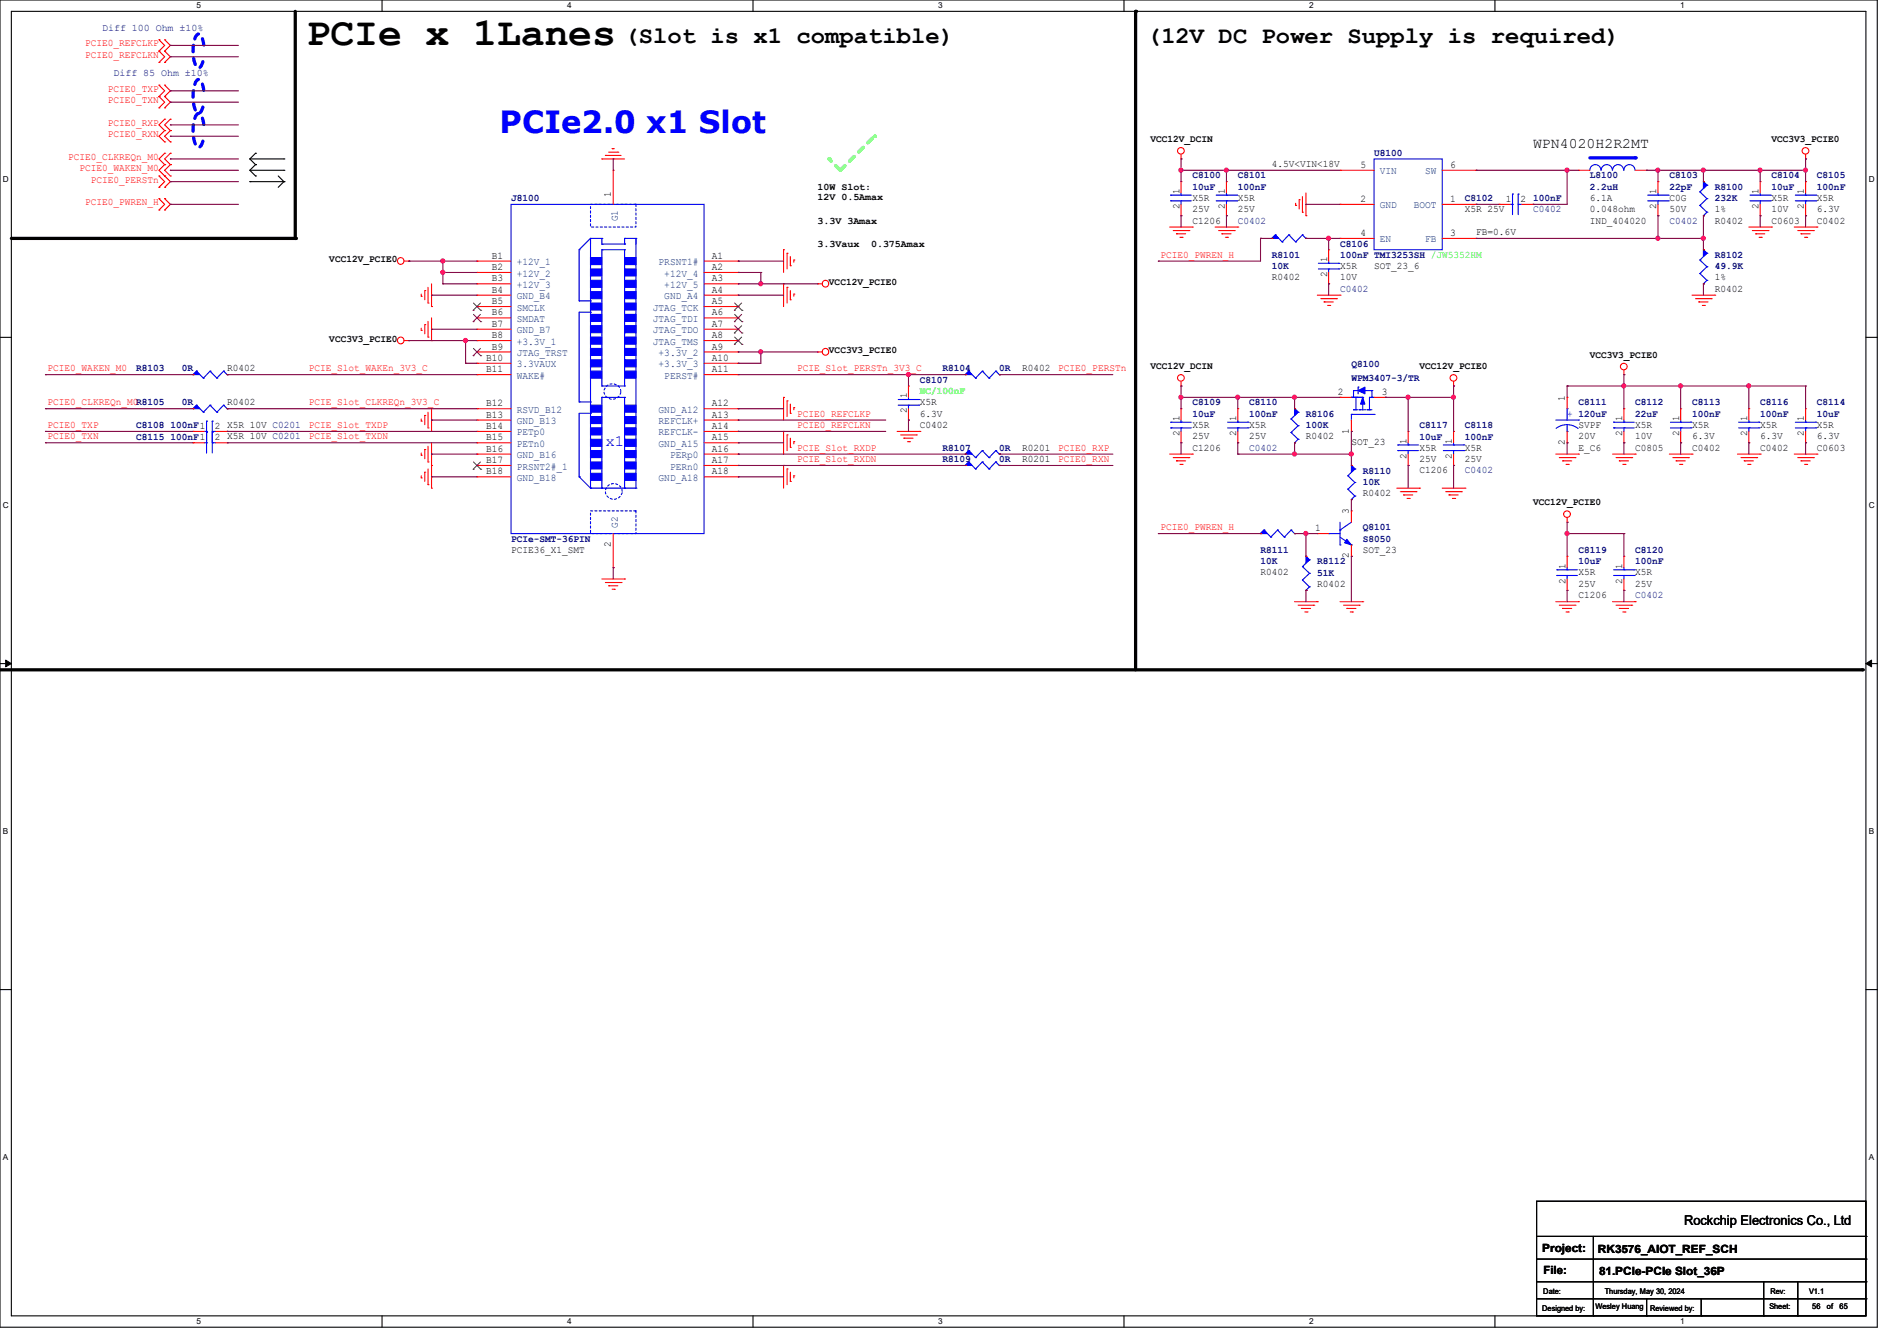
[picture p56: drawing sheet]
<svg xmlns="http://www.w3.org/2000/svg" width="297mm" height="210mm" viewBox="0 0 297 210" stroke-linecap="round" stroke-linejoin="round" font-family="sans-serif">
<defs><g id="words">
<text font-size="6.2" x="48" y="7">PCIe x 1Lanes</text>
<text font-size="4.8" fill="#00f" x="78.2" y="20.8">PCIe2.0 x1 Slot</text>
<g font-size="3.7">
<text x="97.8" y="6.7">(Slot is x1 compatible)</text>
<text x="179.6" y="6.7">(12V DC Power Supply is required)</text>
</g>
<text font-size="2.5" fill="#00f" x="94.8" y="69.8">x1</text>
<text font-size="2.3" x="240" y="23.2">WPN4020H2R2MT</text>
<text font-size="2.1" x="263.7" y="191.9">Rockchip Electronics Co., Ltd</text>
<g font-size="1.8">
<text x="241.5" y="196">Project:</text>
<text x="250.2" y="196.2">RK3576_AIOT_REF_SCH</text>
<text x="241.6" y="199.6">File:</text>
<text x="250.4" y="199.7">81.PCle-PCIe Slot_36P</text>
</g>
<g font-size="1.6" fill="#000080">
<text x="16" y="4.8">Diff 100 Ohm ±10%</text>
<text x="17.8" y="11.9">Diff 85 Ohm ±10%</text>
<text x="186.7" y="27.9">C8100</text>
<text x="186.7" y="29.7">10uF</text>
<text x="193.8" y="27.9">C8101</text>
<text x="193.8" y="29.7">100nF</text>
<text x="215.1" y="24.4">U8100</text>
<text x="248.9" y="27.9">L8100</text>
<text x="248.9" y="29.7">2.2uH</text>
<text x="261.4" y="27.9">C8103</text>
<text x="261.4" y="29.7">22pF</text>
<text x="268.5" y="29.7">R8100</text>
<text x="277.4" y="27.9">C8104</text>
<text x="277.4" y="29.7">10uF</text>
<text x="284.5" y="27.9">C8105</text>
<text x="284.5" y="29.7">100nF</text>
<text x="80" y="31.5">J8100</text>
<text x="193.8" y="35">C0402</text>
<text x="229.4" y="31.5">C8102</text>
<text x="240" y="31.5">100nF</text>
<text x="240" y="33.2">C0402</text>
<text x="261.4" y="35">C0402</text>
<text x="268.5" y="31.5">232K</text>
<text x="199.1" y="40.4">R8101</text>
<text x="209.8" y="38.6">C8106</text>
<text x="209.8" y="40.4">100nF TMI3253SH /JW5352HM</text>
<text x="268.5" y="40.4">R8102</text>
<text x="199.1" y="42.2">10K</text>
<text x="209.8" y="45.7">C0402</text>
<text x="268.5" y="42.2">49.9K</text>
<text x="21.3" y="58.2">R8103</text>
<text x="28.4" y="58.2">0R</text>
<text x="144" y="59.9">C8107</text>
<text x="147.6" y="58.2">R8104</text>
<text x="156.5" y="58.2">0R</text>
<text x="211.6" y="57.4">Q8100</text>
<text x="211.6" y="59.6">WPM3407-3/TR</text>
<text x="28.4" y="63.5">0R</text>
<text x="186.7" y="63.5">C8109</text>
<text x="186.7" y="65.3">10uF</text>
<text x="195.6" y="63.5">C8110</text>
<text x="195.6" y="65.3">100nF</text>
<text x="204.5" y="65.3">R8106</text>
<text x="247.1" y="63.5">C8111</text>
<text x="256" y="63.5">C8112</text>
<text x="256" y="65.3">22uF</text>
<text x="264.9" y="63.5">C8113</text>
<text x="264.9" y="65.3">100nF</text>
<text x="275.6" y="63.5">C8116</text>
<text x="275.6" y="65.3">100nF</text>
<text x="284.5" y="63.5">C8114</text>
<text x="284.5" y="65.3">10uF</text>
<text x="21.3" y="68.8">C8115 100nF1</text>
<text x="21.3" y="67.1">C8108 100nF1</text>
<text x="147.6" y="70.6">R8107</text>
<text x="156.5" y="70.6">0R</text>
<text x="195.6" y="70.6">C0402</text>
<text x="204.5" y="67.1">100K</text>
<text x="222.2" y="67.1">C8117</text>
<text x="222.2" y="68.8">10uF</text>
<text x="229.4" y="67.1">C8118</text>
<text x="229.4" y="68.8">100nF</text>
<text x="147.6" y="72.4">R8109</text>
<text x="156.5" y="72.4">0R</text>
<text x="213.4" y="74.2">R8110</text>
<text x="213.4" y="75.9">10K</text>
<text x="229.4" y="74.1">C0402</text>
<text x="213.4" y="83.1">Q8101</text>
<text x="80" y="84.8">PCIe-SMT-36PIN</text>
<text x="197.4" y="86.6">R8111</text>
<text x="197.4" y="88.4">10K</text>
<text x="206.2" y="88.4">R8112</text>
<text x="213.4" y="84.8">S8050</text>
<text x="247.1" y="86.6">C8119</text>
<text x="247.1" y="88.4">10uF</text>
<text x="256" y="86.6">C8120</text>
<text x="256" y="88.4">100nF</text>
<text x="206.2" y="90.2">51K</text>
<text x="256" y="93.7">C0402</text>
</g>
<g font-size="1.6" fill="#f00">
<text x="13.3" y="7.3">PCIE0_REFCLKP</text>
<text x="13.3" y="9.1">PCIE0_REFCLKN</text>
<text x="16.9" y="14.4">PCIE0_TXP</text>
<text x="16.9" y="16.2">PCIE0_TXN</text>
<text x="16.9" y="19.7">PCIE0_RXP</text>
<text x="16.9" y="21.5">PCIE0_RXN</text>
<text x="10.7" y="25.1">PCIE0_CLKREQn_M0</text>
<text x="12.4" y="26.8">PCIE0_WAKEN_M0</text>
<text x="14.2" y="28.6">PCIE0_PERSTn</text>
<text x="13.3" y="32.2">PCIE0_PWREN_H</text>
<text x="181.7" y="40.3">PCIE0_PWREN_H</text>
<text x="7.5" y="58.1">PCIE0_WAKEN_M0</text>
<text x="48.3" y="58.1">PCIE_Slot_WAKEn_3V3_C</text>
<text x="124.8" y="58.1">PCIE_Slot_PERSTn_3V3_C</text>
<text x="165.7" y="58.1">PCIE0_PERSTn</text>
<text x="7.5" y="63.5">PCIE0_CLKREQn_M0R8105</text>
<text x="48.3" y="63.5">PCIE_Slot_CLKREQn_3V3_C</text>
<text x="124.8" y="65.2">PCIE0_REFCLKP</text>
<text x="7.5" y="67">PCIE0_TXP</text>
<text x="7.5" y="68.8">PCIE0_TXN</text>
<text x="48.3" y="67">PCIE_Slot_TXDP</text>
<text x="48.3" y="68.8">PCIE_Slot_TXDN</text>
<text x="124.8" y="67">PCIE0_REFCLKN</text>
<text x="124.8" y="70.6">PCIE_Slot_RXDP</text>
<text x="165.7" y="70.6">PCIE0_RXP</text>
<text x="124.8" y="72.3">PCIE_Slot_RXDN</text>
<text x="165.7" y="72.3">PCIE0_RXN</text>
<text x="181.7" y="83">PCIE0_PWREN_H</text>
</g>
<g font-size="1.6">
<text x="180.1" y="22.3">VCC12V_DCIN</text>
<text x="277.4" y="22.3">VCC3V3_PCIE0</text>
<text x="128" y="29.7">10W Slot:</text>
<text x="199.1" y="26.1">4.5V&lt;VIN&lt;18V</text>
<text x="213" y="26.3">5</text>
<text x="227" y="26.3">6</text>
<text x="95.6" y="30.8" transform="rotate(-90 95.6 30.8)">1</text>
<text x="128" y="31.3">12V 0.5Amax</text>
<text x="128" y="35.1">3.3V 3Amax</text>
<text x="184.7" y="32.7" transform="rotate(-90 184.7 32.7)">2</text>
<text x="184.7" y="30.4" transform="rotate(-90 184.7 30.4)">1</text>
<text x="186.7" y="35">C1206</text>
<text x="186.7" y="31.5">X5R</text>
<text x="186.7" y="33.2">25V</text>
<text x="191.8" y="32.7" transform="rotate(-90 191.8 32.7)">2</text>
<text x="191.8" y="30.4" transform="rotate(-90 191.8 30.4)">1</text>
<text x="193.8" y="31.5">X5R</text>
<text x="193.8" y="33.2">25V</text>
<text x="213" y="31.6">2</text>
<text x="227" y="31.6">1</text>
<text x="229.4" y="33.2">X5R 25V</text>
<text x="235.8" y="31.6">1</text>
<text x="238.1" y="31.6">2</text>
<text x="248.9" y="35">IND_404020</text>
<text x="248.9" y="31.5">6.1A</text>
<text x="248.9" y="33.2">0.048ohm</text>
<text x="259.3" y="32.7" transform="rotate(-90 259.3 32.7)">2</text>
<text x="259.3" y="30.4" transform="rotate(-90 259.3 30.4)">1</text>
<text x="261.4" y="31.5">C0G</text>
<text x="261.4" y="33.2">50V</text>
<text x="268.5" y="35">R0402</text>
<text x="268.5" y="33.2">1%</text>
<text x="275.3" y="32.7" transform="rotate(-90 275.3 32.7)">2</text>
<text x="275.3" y="30.4" transform="rotate(-90 275.3 30.4)">1</text>
<text x="277.4" y="35">C0603</text>
<text x="277.4" y="31.5">X5R</text>
<text x="277.4" y="33.2">10V</text>
<text x="282.4" y="32.7" transform="rotate(-90 282.4 32.7)">2</text>
<text x="282.4" y="30.4" transform="rotate(-90 282.4 30.4)">1</text>
<text x="284.5" y="35">C0402</text>
<text x="284.5" y="31.5">X5R</text>
<text x="284.5" y="33.2">6.3V</text>
<text x="51.6" y="41.1">VCC12V_PCIE0</text>
<text x="77" y="40.5">B1</text>
<text x="111.5" y="40.5">A1</text>
<text x="128" y="38.6">3.3Vaux</text>
<text x="136.4" y="38.6">0.375Amax</text>
<text x="207.8" y="41.1" transform="rotate(-90 207.8 41.1)">1</text>
<text x="213" y="37">4</text>
<text x="227" y="37">3</text>
<text x="231.1" y="36.8">FB=0.6V</text>
<text x="77" y="42.3">B2</text>
<text x="77" y="44.1">B3</text>
<text x="77" y="45.8">B4</text>
<text x="77" y="47.6">B5</text>
<text x="111.5" y="42.3">A2</text>
<text x="111.5" y="44.1">A3</text>
<text x="111.5" y="45.8">A4</text>
<text x="111.5" y="47.6">A5</text>
<text x="129.8" y="44.7">VCC12V_PCIE0</text>
<text x="199.1" y="43.9">R0402</text>
<text x="207.8" y="43.4" transform="rotate(-90 207.8 43.4)">2</text>
<text x="209.8" y="42.1">X5R</text>
<text x="209.8" y="43.9">10V</text>
<text x="215.1" y="42.1">SOT_23_6</text>
<text x="268.5" y="45.7">R0402</text>
<text x="268.5" y="43.9">1%</text>
<text x="51.6" y="53.5">VCC3V3_PCIE0</text>
<text x="77" y="49.4">B6</text>
<text x="77" y="51.2">B7</text>
<text x="77" y="53">B8</text>
<text x="111.5" y="49.4">A6</text>
<text x="111.5" y="51.2">A7</text>
<text x="111.5" y="53">A8</text>
<text x="35.6" y="58.1">R0402</text>
<text x="76.1" y="56.5">B10</text>
<text x="76.1" y="58.3">B11</text>
<text x="77" y="54.7">B9</text>
<text x="111.5" y="54.7">A9</text>
<text x="111.5" y="56.5">A10</text>
<text x="111.5" y="58.3">A11</text>
<text x="129.8" y="55.3">VCC3V3_PCIE0</text>
<text x="160" y="58.1">R0402</text>
<text x="180.1" y="57.8">VCC12V_DCIN</text>
<text x="222.2" y="57.8">VCC12V_PCIE0</text>
<text x="248.9" y="56">VCC3V3_PCIE0</text>
<text x="35.6" y="63.5">R0402</text>
<text x="76.1" y="63.6">B12</text>
<text x="76.1" y="65.4">B13</text>
<text x="111.5" y="63.6">A12</text>
<text x="111.5" y="65.4">A13</text>
<text x="142" y="64.7" transform="rotate(-90 142 64.7)">2</text>
<text x="142" y="62.4" transform="rotate(-90 142 62.4)">1</text>
<text x="144" y="63.5">X5R</text>
<text x="144" y="65.2">6.3V</text>
<text x="184.7" y="66" transform="rotate(-90 184.7 66)">1</text>
<text x="193.5" y="66" transform="rotate(-90 193.5 66)">1</text>
<text x="209.5" y="61.8">2</text>
<text x="216.4" y="61.8">3</text>
<text x="245" y="62.8" transform="rotate(-90 245 62.8)">1</text>
<text x="254" y="66" transform="rotate(-90 254 66)">1</text>
<text x="262.9" y="66" transform="rotate(-90 262.9 66)">1</text>
<text x="273.6" y="66" transform="rotate(-90 273.6 66)">1</text>
<text x="282.4" y="66" transform="rotate(-90 282.4 66)">1</text>
<text x="33.6" y="69">2 X5R 10V C0201</text>
<text x="33.6" y="67.2">2 X5R 10V C0201</text>
<text x="76.1" y="67.2">B14</text>
<text x="76.1" y="69">B15</text>
<text x="76.1" y="70.7">B16</text>
<text x="111.5" y="67.2">A14</text>
<text x="111.5" y="69">A15</text>
<text x="111.5" y="70.7">A16</text>
<text x="144" y="67">C0402</text>
<text x="160" y="70.6">R0201</text>
<text x="184.7" y="68.3" transform="rotate(-90 184.7 68.3)">2</text>
<text x="186.7" y="70.6">C1206</text>
<text x="186.7" y="67">X5R</text>
<text x="186.7" y="68.8">25V</text>
<text x="193.5" y="68.3" transform="rotate(-90 193.5 68.3)">2</text>
<text x="195.6" y="67">X5R</text>
<text x="195.6" y="68.8">25V</text>
<text x="204.5" y="68.8">R0402</text>
<text x="211.2" y="67.9" transform="rotate(-90 211.2 67.9)">1</text>
<text x="211.6" y="69.7">SOT_23</text>
<text x="220.2" y="71.8" transform="rotate(-90 220.2 71.8)">2</text>
<text x="220.2" y="69.5" transform="rotate(-90 220.2 69.5)">1</text>
<text x="222.2" y="70.6">X5R</text>
<text x="227.3" y="71.8" transform="rotate(-90 227.3 71.8)">2</text>
<text x="227.3" y="69.5" transform="rotate(-90 227.3 69.5)">1</text>
<text x="229.4" y="70.6">X5R</text>
<text x="245" y="69.7" transform="rotate(-90 245 69.7)">2</text>
<text x="247.1" y="70.6">E_C6</text>
<text x="247.1" y="67">SVPF</text>
<text x="247.1" y="68.8">20V</text>
<text x="254" y="68.3" transform="rotate(-90 254 68.3)">2</text>
<text x="256" y="70.6">C0805</text>
<text x="256" y="67">X5R</text>
<text x="256" y="68.8">10V</text>
<text x="262.9" y="68.3" transform="rotate(-90 262.9 68.3)">2</text>
<text x="264.9" y="70.6">C0402</text>
<text x="264.9" y="67">X5R</text>
<text x="264.9" y="68.8">6.3V</text>
<text x="273.6" y="68.3" transform="rotate(-90 273.6 68.3)">2</text>
<text x="275.6" y="70.6">C0402</text>
<text x="275.6" y="67">X5R</text>
<text x="275.6" y="68.8">6.3V</text>
<text x="282.4" y="68.3" transform="rotate(-90 282.4 68.3)">2</text>
<text x="284.5" y="70.6">C0603</text>
<text x="284.5" y="67">X5R</text>
<text x="284.5" y="68.8">6.3V</text>
<text x="76.1" y="72.5">B17</text>
<text x="76.1" y="74.3">B18</text>
<text x="111.5" y="72.5">A17</text>
<text x="111.5" y="74.3">A18</text>
<text x="160" y="72.3">R0201</text>
<text x="213.4" y="77.7">R0402</text>
<text x="222.2" y="74.1">C1206</text>
<text x="222.2" y="72.3">25V</text>
<text x="229.4" y="72.3">25V</text>
<text x="205.9" y="83.2">1</text>
<text x="211.2" y="80.6" transform="rotate(-90 211.2 80.6)">3</text>
<text x="240" y="79.2">VCC12V_PCIE0</text>
<text x="80" y="86.6">PCIE36_X1_SMT</text>
<text x="95.6" y="85.7" transform="rotate(-90 95.6 85.7)">2</text>
<text x="211.2" y="87.5" transform="rotate(-90 211.2 87.5)">2</text>
<text x="213.4" y="86.6">SOT_23</text>
<text x="245.1" y="89.1" transform="rotate(-90 245.1 89.1)">1</text>
<text x="254" y="89.1" transform="rotate(-90 254 89.1)">1</text>
<text x="197.4" y="90.1">R0402</text>
<text x="206.2" y="91.9">R0402</text>
<text x="245.1" y="91.4" transform="rotate(-90 245.1 91.4)">2</text>
<text x="247.1" y="93.7">C1206</text>
<text x="247.1" y="90.1">X5R</text>
<text x="247.1" y="91.9">25V</text>
<text x="254" y="91.4" transform="rotate(-90 254 91.4)">2</text>
<text x="256" y="90.1">X5R</text>
<text x="256" y="91.9">25V</text>
</g>
<g font-size="1.6" fill="#004080">
<text x="216" y="27.3">VIN</text>
<text x="223.1" y="27.3">SW</text>
<text x="96.7" y="34.7" transform="rotate(-90 96.7 34.7)">G1</text>
<text x="216" y="32.6">GND</text>
<text x="221.4" y="32.6">BOOT</text>
<text x="80.9" y="41.5">+12V_1</text>
<text x="103.1" y="41.5">PRSNT1#</text>
<text x="216" y="38">EN</text>
<text x="223.1" y="38">FB</text>
<text x="80.9" y="43.3">+12V_2</text>
<text x="80.9" y="45.1">+12V_3</text>
<text x="80.9" y="46.9">GND_B4</text>
<text x="104" y="43.3">+12V_4</text>
<text x="104" y="45.1">+12V_5</text>
<text x="104" y="46.9">GND_A4</text>
<text x="80.9" y="48.6">SMCLK</text>
<text x="80.9" y="50.4">SMDAT</text>
<text x="80.9" y="52.2">GND_B7</text>
<text x="80.9" y="54">+3.3V_1</text>
<text x="102.2" y="48.6">JTAG_TCK</text>
<text x="102.2" y="50.4">JTAG_TDI</text>
<text x="102.2" y="52.2">JTAG_TDO</text>
<text x="102.2" y="54">JTAG_TMS</text>
<text x="80.9" y="55.8">JTAG_TRST</text>
<text x="80.9" y="57.5">3.3VAUX</text>
<text x="80.9" y="59.3">WAKE#</text>
<text x="103.1" y="55.8">+3.3V_2</text>
<text x="103.1" y="57.5">+3.3V_3</text>
<text x="104" y="59.3">PERST#</text>
<text x="80.9" y="64.6">RSVD_B12</text>
<text x="103.1" y="64.6">GND_A12</text>
<text x="80.9" y="66.4">GND_B13</text>
<text x="80.9" y="68.2">PETp0</text>
<text x="80.9" y="70">PETn0</text>
<text x="80.9" y="71.8">GND_B16</text>
<text x="103.1" y="66.4">REFCLK+</text>
<text x="103.1" y="68.2">REFCLK-</text>
<text x="103.1" y="70">GND_A15</text>
<text x="104.9" y="71.8">PERp0</text>
<text x="80.9" y="73.5">PRSNT2#_1</text>
<text x="80.9" y="75.3">GND_B18</text>
<text x="103.1" y="75.3">GND_A18</text>
<text x="104.9" y="73.5">PERn0</text>
<text x="96.7" y="82.7" transform="rotate(-90 96.7 82.7)">G2</text>
</g>
<text font-size="1.6" fill="#0f0" x="144" y="61.7">NC/100nF</text>
<text font-size="1.6" fill="#00f" x="245.4" y="65.2">+ 120uF</text>
<g font-size="1.3">
<text x="30.8" y="1.3">5</text>
<text x="88.8" y="1.3">4</text>
<text x="146.9" y="1.3">3</text>
<text x="205" y="1.3">2</text>
<text x="263.1" y="1.3">1</text>
<text x=".5" y="28.4">D</text>
<text x="292.6" y="28.4">D</text>
<text x=".5" y="79.5">C</text>
<text x="292.6" y="79.5">C</text>
<text x=".5" y="130.6">B</text>
<text x="292.6" y="130.6">B</text>
<text x=".5" y="181.7">A</text>
<text x="292.6" y="181.7">A</text>
<text x="30.8" y="207.4">5</text>
<text x="88.8" y="207.4">4</text>
<text x="146.9" y="207.4">3</text>
<text x="205" y="207.4">2</text>
<text x="263.1" y="207.4">1</text>
</g>
<g font-size="1.2">
<text x="241.6" y="202.6">Date:</text>
<text x="251.2" y="202.6">Thursday, May 30, 2024</text>
<text x="277.2" y="202.6">Rev:</text>
<text x="283.2" y="202.6">V1.1</text>
<text x="241.5" y="205.3">Designed by:</text>
<text x="249.8" y="205.1">Wesley Huang</text>
<text x="258.4" y="205.3">Reviewed by:</text>
<text x="277" y="205.1">Sheet:</text>
<text x="283.8" y="205.1">56</text>
<text x="286" y="205.1">of</text>
<text x="288" y="205.1">65</text>
</g>
</g></defs>
<path d="M0 0h293.9v207.9h-293.9zM1.8 1.8h290.3v204.3h-290.3z" fill="none" stroke="#000" stroke-width=".17"/>
<g fill="#fff">
<path d="M30.8 .2h.7v1.4h-.7z"/>
<path d="M30.8 206.2h.7v1.4h-.7z"/>
</g>
<path d="M59.8 0v1.8M59.8 206.1v1.8" fill="none" stroke="#000" stroke-width=".17"/>
<g fill="#fff">
<path d="M88.8 .2h.7v1.4h-.7z"/>
<path d="M88.8 206.2h.7v1.4h-.7z"/>
</g>
<path d="M117.9 0v1.8M117.9 206.1v1.8" fill="none" stroke="#000" stroke-width=".17"/>
<g fill="#fff">
<path d="M146.9 .2h.7v1.4h-.7z"/>
<path d="M146.9 206.2h.7v1.4h-.7z"/>
</g>
<path d="M176 0v1.8M176 206.1v1.8" fill="none" stroke="#000" stroke-width=".17"/>
<g fill="#fff">
<path d="M205 .2h.7v1.4h-.7z"/>
<path d="M205 206.2h.7v1.4h-.7z"/>
</g>
<path d="M234.1 0v1.8M234.1 206.1v1.8" fill="none" stroke="#000" stroke-width=".17"/>
<g fill="#fff">
<path d="M263.1 .2h.6v1.4h-.6z"/>
<path d="M263.1 206.2h.6v1.4h-.6z"/>
<path d="M.5 27.3h.9v1.4h-.9z"/>
<path d="M292.6 27.3h.9v1.4h-.9z"/>
<path d="M.5 78.4h.9v1.4h-.9z"/>
<path d="M292.6 78.4h.9v1.4h-.9z"/>
</g>
<path d="M0 52.8h1.8M292.1 52.8h1.8" fill="none" stroke="#000" stroke-width=".17"/>
<g fill="#fff">
<path d="M.5 129.5h.8v1.4h-.8z"/>
<path d="M292.6 129.5h.8v1.4h-.8z"/>
</g>
<path d="M0 103.9h1.8M292.1 103.9h1.8" fill="none" stroke="#000" stroke-width=".17"/>
<path d="M.9 103.4l.9 .5-.9 .5zM292.1 103.9l.9-.5v1z" fill="#000" stroke="#000" stroke-width=".16"/>
<g fill="#fff">
<path d="M.5 180.5h.8v1.4h-.8z"/>
<path d="M292.6 180.5h.8v1.4h-.8z"/>
</g>
<g fill="none" stroke="#000" stroke-width=".17">
<path d="M39.1 28.4h.1M39.1 28.4h5.3M39.1 24.9h5.3M39.1 24.9l.9 .9M39.1 26.7h5.3M39.1 26.7l.9 .9M40 24h.1M40 25.8h.1M40 27.6h.1M40 24l-.9 .9M40 25.8l-.9 .9M43.6 27.6l.8 .8"/>
<path d="M44.4 24.9h.1M44.4 26.7h.1M44.4 28.4h.1M44.4 28.4l-.8 .9M0 155h1.8M292.1 155h1.8"/>
</g>
<path d="M46.2 1.8v35.5h-44.4M177.8 1.8v103.1M0 104.9h291.6" fill="none" stroke="#000" stroke-width=".51"/>
<g fill="#000">
<circle cx="177.8" cy="1.8" r=".25"/>
<circle cx="46.2" cy="37.3" r=".25"/>
<circle cx="291.6" cy="104.9" r=".25"/>
</g>
<path d="M131.6 26.7l-1.8-1.8" fill="none" stroke="#0f0" stroke-width=".51" stroke-dasharray="1 1"/>
<circle cx="129.8" cy="24.9" r=".25" fill="#0f0" stroke-dasharray="1 1"/>
<path d="M131.6 26.7l5.3-5.4" fill="none" stroke="#0f0" stroke-width=".51" stroke-dasharray="1 1"/>
<circle cx="136.9" cy="21.3" r=".25" fill="#0f0" stroke-dasharray="1 1"/>
<path d="M31.9 7.1a2.02 2.02 0 0 0-.8-1.8 1.41 1.41 0 0 0-.8 1.3 5.6 5.6 0 0 0 .6 3.9l.2 .1a1.41 1.41 0 0 0 .7-1.3l.1-.6M31.9 14.2a2.02 2.02 0 0 0-.8-1.8 1.41 1.41 0 0 0-.8 1.4 5.6 5.6 0 0 0 .6 3.8l.2 .1a1.41 1.41 0 0 0 .7-1.3l.1-.6M31.9 19.5a2.02 2.02 0 0 0-.8-1.7 1.41 1.41 0 0 0-.8 1.3 5.6 5.6 0 0 0 .6 3.9l.2 .1a1.41 1.41 0 0 0 .7-1.3l.1-.7" fill="none" stroke="#00f" stroke-width=".51" stroke-dasharray="1 1"/>
<g fill="none" stroke="#f00" stroke-width=".17">
<path d="M24.9 13.3h.1M24.9 15.1h.1M24.9 16.9h.1M24.9 6.2h.1M24.9 8h.1M24.9 9.8h.1M24.9 13.3l.9 .9-.9 .9M24.9 15.1l.9 .9-.9 .9M24.9 6.2l.9 .9-.9 .9M24.9 8l.9 .9-.9 .9M25.8 18.7h.1M25.8 15.1h.1"/>
<path d="M25.8 13.3h.1M25.8 16.9h.1M25.8 8h.1M25.8 6.2h.1M25.8 9.8h.1M25.8 18.7l-.9 .9 .9 .8M25.8 13.3l.9 .9-.9 .9M25.8 15.1l.9 .9-.9 .9M25.8 6.2l.9 .9-.9 .9M25.8 8l.9 .9-.9 .9M26.7 18.7h.1M26.7 18.7l-.9 .9 .9 .8"/>
<path d="M24.9 32.9h.1M24.9 31.1h.1M24.9 27.6h.1M24.9 29.3h.1M24.9 31.1l.9 .9-.9 .9M24.9 27.6l.9 .8-.9 .9M25.8 31.1h.1M25.8 32.9h.1M25.8 24h.1M25.8 25.8h.1M25.8 27.6h.1M25.8 29.3h.1"/>
<path d="M25.8 20.4h.1M25.8 22.2h.1M25.8 31.1l.9 .9-.9 .9M25.8 24l-.9 .9 .9 .9M25.8 25.8l-.9 .9 1.8 1.7-.9 .9M25.8 20.4l-.9 .9 .9 .9M26.7 24h.1M26.7 25.8h.1M26.7 27.6h.1M26.7 20.4h.1M26.7 22.2h.1M26.7 24l-.9 .9 .9 .9"/>
<path d="M26.7 25.8l-.9 .9 .9 .9M26.7 20.4l-.9 .9 .9 .9M94.2 24.9h.1M94.2 24.9h3.6M94.8 24.3h.1M94.8 24.3h2.4M95.3 23.8h1.4M95.8 23.3h.1M95.8 23.3h.4M96 26.7h.1M96 26.7v5.3M96.7 23.8h.1"/>
<path d="M122.7 39.1h.1M122.7 39.1v3.6M123.2 39.7h.1M123.2 39.7v2.4M183.1 35.6h3.6M183.7 36.1h2.4M184.2 36.6h.1M184.2 36.6h1.4M184.7 37.2h.4M184.9 24.9h.1M184.9 28.4h.1M184.9 33.8h.1"/>
<path d="M184.9 24.2v.7M184.9 28.4v1.8M184.9 32v1.8M185.1 37.2h.1M186.1 36.1h.1M186.7 35.6h.1M190.2 35.6h3.6M190.8 36.1h2.5M191.3 36.6h.1M191.3 36.6h1.4M191.9 37.2h.3M192 28.4h.1"/>
<path d="M192 33.8h.1M192 28.4v1.8M192 32v1.8M192.2 37.2h.1M193.3 36.1h.1M193.8 35.6h.1M199.1 37.3h.1M202.9 32.2h.1M202.9 31.8v.4M203.4 31.3h.1M203.4 31.3v1.4M203.9 33.2h.1"/>
<path d="M203.9 30.8v2.4M204.5 33.8h.1M204.5 37.3h.1M204.5 30.2v3.6M208 39.1h.1M208 39.1v1.8M209.8 32h.1M209.8 37.3h.1M209.8 26.7h.1M209.8 32h5.3M209.8 37.3h5.3M209.8 26.7h5.3"/>
<path d="M225.8 32h5.3M225.8 37.3h5.3M225.8 26.7h5.3M231.1 32h.1M231.1 37.3h.1M231.1 26.7h.1M234.7 32h.1M234.7 32h1.8M238.3 32h1.7M240 32h.1M259.6 28.4h.1M259.6 33.8h.1"/>
<path d="M259.6 28.4v1.8M259.6 32v1.8M266.7 28.4h.1M266.7 33.8h.1M266.7 39.1h.1M273.8 35.6h3.6M274.4 36.1h2.4M274.9 36.6h.1M274.9 36.6h1.4M275.4 37.2h.4M275.6 28.4h.1M275.6 33.8h.1"/>
<path d="M275.6 28.4v1.8M275.6 32v1.8M275.8 37.2h.1M276.8 36.1h.1M277.4 35.6h.1M280.9 35.6h3.6M281.5 36.1h2.4M282 36.6h.1M282 36.6h1.4M282.5 37.2h.4M282.7 24.9h.1M282.7 28.4h.1"/>
<path d="M282.7 33.8h.1M282.7 24.2v.7M282.7 28.4v1.8M282.7 32v1.8M282.9 37.2h.1M283.9 36.1h.1M284.5 35.6h.1M30.2 58.7h.1M35.6 58.7h.1M63.3 40.9h.7M63.3 53.3h.7M64 40.9h.1"/>
<path d="M64 53.3h.1M66 46.4h.1M66 51.7h.1M66 46.1v.3M66 51.4v.3M66.5 45.5h.1M66.5 50.8h.1M66.5 45.5v1.4M66.5 50.8v1.5M67 47.5h.1M67 52.8h.1M67 45v2.5"/>
<path d="M67 50.3v2.5M67.6 48h.1M67.6 53.3h.1M67.6 44.4v3.6M67.6 49.8v3.5M74.7 40.9h.1M74.7 42.7h.1M74.7 44.4h.1M74.7 46.2h.1M74.7 48h.1M74.7 49.8h.1M74.7 51.6h.1"/>
<path d="M74.7 53.3h.1M74.7 55.1h.1M74.7 56.9h.1M74.7 58.7h.1M74.7 46.2h5.3M74.7 40.9h5.3M74.7 44.4h5.3M74.7 53.3h5.3M74.7 55.1h5.3M74.7 42.7h5.3M74.7 48h5.3M74.7 49.8h5.3"/>
<path d="M74.7 51.6h5.3M74.7 56.9h5.3M74.7 58.7h5.3M110.2 46.2h5.4M110.2 40.9h5.4M110.2 44.4h5.4M110.2 53.3h5.4M110.2 55.1h5.4M110.2 42.7h5.4M110.2 48h5.4M110.2 49.8h5.4M110.2 51.6h5.4"/>
<path d="M110.2 56.9h5.4M110.2 58.7h5.4M115.6 40.9h.1M115.6 42.7h.1M115.6 44.4h.1M115.6 46.2h.1M115.6 48h.1M115.6 49.8h.1M115.6 51.6h.1M115.6 53.3h.1M115.6 55.1h.1M115.6 56.9h.1"/>
<path d="M115.6 58.7h.1M122.7 44.4h.1M122.7 44.4v3.6M123.2 45h.1M123.2 45v2.5M123.7 41.6h.1M123.7 46.9h.1M123.7 40.2v1.4M123.7 45.5v1.4M124.3 40.7h.1M124.3 46.1h.1M124.3 40.7v.4"/>
<path d="M124.3 46.1v.3M128 44.4h.1M128 55.1h.1M128 44.4h.7M128 55.1h.7M151.1 58.7h.1M156.5 58.7h.1M184.9 59.7v.8M206.2 46.2h3.6M206.8 46.8h2.5M207.3 47.3h.1M207.3 47.3h1.4"/>
<path d="M207.9 47.8h.3M208 44.4h.1M208 42.7v1.7M208.2 47.8h.1M209.3 46.8h.1M209.8 46.2h.1M227.6 59.7v.8M254.3 58.7h.1M254.3 58v.7M264.9 46.2h3.6M265.5 46.8h2.4M266 47.3h.1"/>
<path d="M266 47.3h1.4M266.5 47.8h.4M266.7 44.4h.1M266.9 47.8h.1M267.9 46.8h.1M268.5 46.2h.1M30.2 69.3h.1M30.2 67.6h.1M30.2 64h.1M30.2 67.6h1.8M30.2 69.3h1.8M33.8 67.6h1.8"/>
<path d="M33.8 69.3h1.8M35.6 69.3h.1M35.6 67.6h.1M35.6 64h.1M66 66h.1M66 71.3h.1M66 74.8h.1M66 65.6v.4M66 71v.3M66 74.5v.3M66.5 65.1h.1M66.5 70.4h.1"/>
<path d="M66.5 74h.1M66.5 65.1v1.4M66.5 70.4v1.4M66.5 74v1.4M67 67h.1M67 72.3h.1M67 75.9h.1M67 64.6v2.4M67 69.9v2.4M67 73.4v2.5M67.6 67.6h.1M67.6 72.9h.1"/>
<path d="M67.6 76.5h.1M67.6 64v3.6M67.6 69.3v7.2M74.7 64h.1M74.7 65.8h.1M74.7 67.6h.1M74.7 69.3h.1M74.7 71.1h.1M74.7 72.9h.1M74.7 74.7h.1M74.7 71.1h5.3M74.7 67.6h5.3"/>
<path d="M74.7 69.3h5.3M74.7 64h5.3M74.7 65.8h5.3M74.7 72.9h5.3M74.7 74.7h5.3M110.2 71.1h5.4M110.2 67.6h5.4M110.2 69.3h5.4M110.2 64h5.4M110.2 65.8h5.4M110.2 72.9h5.4M110.2 74.7h5.4"/>
<path d="M115.6 64h.1M115.6 65.8h.1M115.6 67.6h.1M115.6 69.3h.1M115.6 71.1h.1M115.6 72.9h.1M115.6 74.7h.1M122.7 62.2h.1M122.7 67.6h.1M122.7 72.9h.1M122.7 62.2v3.6M122.7 67.6v3.5"/>
<path d="M122.7 72.9v3.6M123.2 62.8h.1M123.2 68.1h.1M123.2 73.4h.1M123.2 62.8v2.4M123.2 68.1v2.5M123.2 73.4v2.5M123.7 64.7h.1M123.7 70.1h.1M123.7 75.4h.1M123.7 63.3v1.4M123.7 68.6v1.5"/>
<path d="M123.7 74v1.4M124.3 63.8h.1M124.3 69.2h.1M124.3 74.5h.1M124.3 63.8v.4M124.3 69.2v.3M124.3 74.5v.3M140.5 67.6h3.5M141 68.1h2.5M141.5 68.6h.1M141.5 68.6h1.5M142.1 69.2h.3"/>
<path d="M142.4 69.2h.1M143.5 68.1h.1M144 67.6h.1M151.1 71.1h.1M151.1 72.9h.1M156.5 71.1h.1M156.5 72.9h.1M183.1 71.1h3.6M183.7 71.7h2.4M184.2 72.2h.1M184.2 72.2h1.4M184.7 72.7h.4"/>
<path d="M184.9 60.5h.1M184.9 64h.1M184.9 69.3h.1M184.9 64v1.8M184.9 67.6v1.7M185.1 72.7h.1M186.1 71.7h.1M186.7 71.1h.1M193.8 64h.1M193.8 69.3h.1M193.8 64v1.8M193.8 67.6v1.7"/>
<path d="M202.7 64h.1M202.7 69.3h.1M209.8 62.2h.1M209.8 62.2h1.8M211.6 72.9h.1M211.6 78.2h.1M211.6 67.6h.1M211.6 65.8v1.8M215.1 62.2h1.8M216.9 62.2h.1M218.7 76.5h3.5M219.2 77h2.5"/>
<path d="M219.8 77.5h.1M219.8 77.5h1.4M220.3 78.1h.3M220.5 67.6h.1M220.5 72.9h.1M220.5 67.6v1.7M220.5 71.1v1.8M220.6 78.1h.1M221.7 77h.1M222.2 76.5h.1M225.8 76.5h3.6M226.4 77h2.4"/>
<path d="M226.9 77.5h.1M226.9 77.5h1.4M227.4 78.1h.4M227.6 60.5h.1M227.6 67.6h.1M227.6 72.9h.1M227.6 67.6v1.7M227.6 71.1v1.8M227.8 78.1h.1M228.8 77h.1M229.4 76.5h.1M243.6 71.1h3.5"/>
<path d="M244.1 71.7h2.5M244.6 72.2h.1M244.6 72.2h1.5M245.2 72.7h.3M245.4 62.2h.1M245.4 69.3h.1M245.4 62.2v1.8M245.4 67.6v1.7M245.5 72.7h.1M246.6 71.7h.1M247.1 71.1h.1M252.5 71.1h3.5"/>
<path d="M253 71.7h2.5M253.5 72.2h.1M253.5 72.2h1.5M254.1 72.7h.3M254.3 64h.1M254.3 69.3h.1M254.3 64v1.8M254.3 67.6v1.7M254.4 72.7h.1M255.5 71.7h.1M256 71.1h.1M261.4 71.1h3.5"/>
<path d="M261.9 71.7h2.5M262.4 72.2h.1M262.4 72.2h1.5M263 72.7h.3M263.3 72.7h.1M264.4 71.7h.1M264.9 71.1h.1M272 71.1h3.6M272.6 71.7h2.4M273.1 72.2h.1M273.1 72.2h1.4M273.6 72.7h.4"/>
<path d="M273.8 64h.1M273.8 69.3h.1M273.8 64v1.8M273.8 67.6v1.7M274 72.7h.1M275 71.7h.1M275.6 71.1h.1M280.9 71.1h3.6M281.5 71.7h2.4M282 72.2h.1M282 72.2h1.4M282.5 72.7h.4"/>
<path d="M282.7 64h.1M282.7 69.3h.1M282.7 64v1.8M282.7 67.6v1.7M282.9 72.7h.1M283.9 71.7h.1M284.5 71.1h.1M94.2 90.7h3.6M94.8 91.2h2.4M95.3 91.7h.1M95.3 91.7h1.4M95.8 92.3h.4"/>
<path d="M96 88.9h.1M96 83.6v5.3M96.2 92.3h.1M97.2 91.2h.1M97.8 90.7h.1M197.4 83.6h.1M202.7 83.6h.1M202.7 94.2h3.5M203.2 94.8h2.5M203.8 95.3h.1M203.8 95.3h1.4M204.3 95.8h.3"/>
<path d="M204.5 87.1h.1M204.5 92.5h.1M204.6 95.8h.1M205.7 94.8h.1M206.2 94.2h.1M206.2 83.6h.1M206.2 83.6h1.8M209.8 94.2h3.6M210.4 94.8h2.4M210.9 95.3h.1M210.9 95.3h1.4M211.4 95.8h.4"/>
<path d="M211.6 87.1h.1M211.6 80h.1M211.6 80v1.8M211.6 85.3v1.8M211.8 95.8h.1M212.8 94.8h.1M213.4 94.2h.1M243.6 94.2h3.5M244.1 94.8h2.5M244.6 95.3h.1M244.6 95.3h1.5M245.2 95.8h.3"/>
<path d="M245.4 81.8h.1M245.4 87.1h.1M245.4 92.5h.1M245.4 81.1v.7M245.4 87.1v1.8M245.4 90.7v1.8M245.5 95.8h.1M246.6 94.8h.1M247.1 94.2h.1M252.5 94.2h3.5M253 94.8h2.5M253.5 95.3h.1"/>
<path d="M253.5 95.3h1.5M254.1 95.8h.3M254.3 87.1h.1M254.3 92.5h.1M254.3 87.1v1.8M254.3 90.7v1.8M254.4 95.8h.1M255.5 94.8h.1M256 94.2h.1"/>
<circle cx="184.9" cy="23.6" r=".52"/>
<circle cx="282.7" cy="23.6" r=".52"/>
<circle cx="62.7" cy="53.3" r=".52"/>
<circle cx="62.7" cy="40.9" r=".52"/>
<circle cx="129.2" cy="44.4" r=".52"/>
<circle cx="129.2" cy="55.1" r=".52"/>
<circle cx="184.9" cy="59.2" r=".52"/>
<circle cx="227.6" cy="59.2" r=".52"/>
<circle cx="254.2" cy="57.4" r=".52"/>
<circle cx="245.4" cy="80.5" r=".52"/>
</g>
<g fill="none" stroke="#000" stroke-width=".17">
<path d="M240.6 188.1h51.5v18h-51.5zM240.6 193.6h51.5M240.6 197.2h51.5M249.5 193.6v12.5M292.1 193.6h.1M292.1 197.2h.1M240.6 200.7h51.5M240.6 203.4h51.5M249.5 206.1h.1M257.8 206.1h.1M257.8 203.4v2.7M266.4 206.1h.1"/>
<path d="M266.4 203.4v2.7M276.1 206.1h.1M276.1 200.7v5.4M281.5 206.1h.1M281.5 200.7v5.4M292.1 200.7h.1M292.1 203.4h.1"/>
</g>
<g fill="none" stroke="#00f" stroke-width=".17">
<path d="M80 32h30.2v51.6h-30.2zM90.7 39.1h.1M90.7 39.1v8M92.5 37.3h.1M92.5 37.3v39.2M92.5 37.3l-1.8 1.8M92.5 37.3h1.7M94.2 39.1h.1M94.2 37.3h.1M94.2 38.2h.1M94.2 39.1h3.6M94.2 37.3v.9"/>
<path d="M94.2 39.1v21.4M94.2 38.2h3.6M97.8 39.1h.1M97.8 37.3h.1M97.8 38.2h.1M97.8 37.3v.9M97.8 39.1v21.4M97.8 37.3h1.8M99.6 37.3h.1M99.6 37.3v39.2M183.3 31.5h.1M183.3 30.6h.1"/>
<path d="M183.3 31.5h3.2M183.3 30.6h3.2M184.9 30.6h.1M184.9 31.5h.1M184.9 30.2v.4M184.9 31.5v.5M190.4 31.5h3.2M190.4 30.6h3.2M192 30.6h.1M192 31.5h.1M192 30.2v.4M192 31.5v.5"/>
<path d="M193.6 31.5h.1M193.6 30.6h.1M199.7 36.8h.1M199.7 36.8l-.6 .5M199.7 36.8l1 1.1M200.7 37.9h.1M201.8 36.8h.1M201.8 36.8l-1.1 1.1M201.8 36.8l1.1 1.1M202.9 37.9h.1M203.9 36.8h.1M203.9 36.8l-1 1.1"/>
<path d="M203.9 36.8l.6 .5M204.5 37.3h.1M215.1 24.9h10.7v14.2h-10.7zM236.5 32h.3M236.8 32h.1M236.8 30.4h.1M236.8 30.4v3.2M237.7 30.4h.1M237.7 32h.1M237.7 32h.6M237.7 30.4v3.2M250.7 26.7a.87 .87 0 0 0-.9-.9 .87 .87 0 0 0-.9 .9"/>
<path d="M252.4 26.7a.87 .87 0 0 0-.8-.9 .87 .87 0 0 0-.9 .9M254.2 26.7a.87 .87 0 0 0-.9-.9 .87 .87 0 0 0-.8 .9M256 26.7a.87 .87 0 0 0-.9-.9 .87 .87 0 0 0-.8 .9M258 31.5h3.2M258 30.6h3.2M259.6 30.6h.1M259.6 31.5h.1M259.6 30.2v.4M259.6 31.5v.5M261.2 31.5h.1M261.2 30.6h.1M266.1 30.1h.1"/>
<path d="M266.1 32.2h.1M266.1 30.1l1.2 1M266.1 32.2l1.2 1M266.7 33.8h.1M266.7 28.4l.6 .6M266.7 39.1l.6 .6M267.3 29h.1M267.3 31.1h.1M267.3 33.2h.1M267.3 39.7h.1M267.3 29l-1.2 1.1M267.3 31.1l-1.2 1.1"/>
<path d="M267.3 33.2l-.6 .6M267.3 39.7l-1.2 1M274 31.5h3.2M274 30.6h3.2M275.6 30.6h.1M275.6 31.5h.1M275.6 30.2v.4M275.6 31.5v.5M277.2 31.5h.1M277.2 30.6h.1M281.1 31.5h3.2M281.1 30.6h3.2"/>
<path d="M282.7 30.6h.1M282.7 31.5h.1M282.7 30.2v.4M282.7 31.5v.5M284.3 31.5h.1M284.3 30.6h.1M30.8 58.1h.1M30.8 58.1l-.6 .6M30.8 58.1l1 1.1M31.8 59.2h.1M32.9 58.1h.1M32.9 58.1l-1.1 1.1"/>
<path d="M32.9 58.1l1.1 1.1M34 59.2h.1M35 58.1h.1M35 58.1l-1 1.1M35 58.1l.6 .6M35.6 58.7h.1M90.7 47.1h.1M90.7 47.1h1.8M92.5 47.1h.1M92.5 48.9h.1M92.5 48.9h-1.8v14M151.7 58.1h.1"/>
<path d="M151.7 58.1l-.6 .6M151.7 58.1l1 1.1M152.7 59.2h.1M153.8 58.1h.1M153.8 58.1l-1.1 1.1M153.8 58.1l1.1 1.1M154.9 59.2h.1M155.9 58.1h.1M155.9 58.1l-1 1.1M155.9 58.1l.6 .6M156.5 58.7h.1M206.4 42.1h3.2"/>
<path d="M206.4 41.2h3.2M208 41.2h.1M208 42.1h.1M208 40.9v.3M208 42.1v.6M209.6 42.1h.1M209.6 41.2h.1M266.1 40.7h.1M266.1 42.8h.1M266.1 40.7l1.2 1.1M266.1 42.8l1.2 1.1M266.7 44.4h.1"/>
<path d="M267.3 41.8h.1M267.3 43.9h.1M267.3 41.8l-1.2 1M267.3 43.9l-.6 .5M30.8 63.5h.1M30.8 63.5l-.6 .5M30.8 63.5l1 1.1M31.8 64.6h.1M32 69.3h.3M32 67.6h.3M32.3 69.3h.1M32.3 67.7h.1"/>
<path d="M32.3 67.6h.1M32.3 66h.1M32.3 66v5M32.9 63.5h.1M32.9 63.5l-1.1 1.1M32.9 63.5l1.1 1.1M33.2 67.7h.1M33.2 69.3h.1M33.2 66h.1M33.2 67.6h.1M33.2 69.3h.6M33.2 66v5"/>
<path d="M33.2 67.6h.6M34 64.6h.1M35 63.5h.1M35 63.5l-1 1.1M35 63.5l.6 .5M35.6 64h.1M90.7 62.9h.1M90.7 74.7h.1M90.7 62.9h1.8M90.7 74.7l1.8 1.8M92.5 76.5h.1M92.5 64.7h.1"/>
<path d="M92.5 62.9h.1M92.5 64.7h-1.8v10M92.5 76.5h7.1M94.2 60.5h.1M94.2 62.2h.1M94.2 76.5h.1M94.2 62.2h3.6M94.2 60.5h3.6M94.2 62.2v14.3M97.8 60.5h.1M97.8 62.2h.1M97.8 76.5h.1"/>
<path d="M97.8 62.2v14.3M99.6 76.5h.1M151.7 70.6h.1M151.7 72.3h.1M151.7 70.6l-.6 .5M151.7 70.6l1 1.1M151.7 72.3l-.6 .6M151.7 72.3l1 1.1M152.7 71.7h.1M152.7 73.4h.1M153.8 70.6h.1M153.8 72.3h.1"/>
<path d="M153.8 70.6l-1.1 1.1M153.8 70.6l1.1 1.1M153.8 72.3l-1.1 1.1M153.8 72.3l1.1 1.1M154.9 71.7h.1M154.9 73.4h.1M155.9 70.6h.1M155.9 72.3h.1M155.9 70.6l-1 1.1M155.9 70.6l.6 .5M155.9 72.3l-1 1.1M155.9 72.3l.6 .6"/>
<path d="M156.5 71.1h.1M156.5 72.9h.1M183.3 67h.1M183.3 66.1h.1M183.3 67h3.2M183.3 66.1h3.2M184.9 66.1h.1M184.9 67h.1M184.9 65.8v.3M184.9 67v.6M192.2 67h3.2M192.2 66.1h3.2"/>
<path d="M193.8 66.1h.1M193.8 67h.1M193.8 65.8v.3M193.8 67v.6M195.4 67h.1M195.4 66.1h.1M202.1 65.6h.1M202.1 67.7h.1M202.1 65.6l1.1 1.1M202.1 67.7l1.1 1.1M202.7 69.3h.1M202.7 64l.5 .6"/>
<path d="M203.2 64.6h.1M203.2 66.7h.1M203.2 68.8h.1M203.2 64.6l-1.1 1M203.2 66.7l-1.1 1M203.2 68.8l-.5 .5M211 74.5h.1M211 76.6h.1M211 74.5l1.1 1.1M211 76.6l1.1 1.1M211.6 78.2h.1M211.6 62.2h.1"/>
<path d="M211.6 64.9h.1M211.6 72.9l.5 .5M211.6 62.2h1.8M211.6 64.9v.9M211.6 64.9h3.5M211.9 64.2h.1M211.9 61.2h.1M211.9 62.2h.1M211.9 64.2h.7M211.9 61.2h.7M211.9 61.2v1M212.1 73.4h.1"/>
<path d="M212.1 75.6h.1M212.1 77.7h.1M212.1 73.4l-1.1 1.1M212.1 75.6l-1.1 1M212.1 77.7l-.5 .5M212.3 62.2h.1M212.3 62.2v2M212.6 60.6h.1M212.6 60.6v1.1M212.8 64.2h.1M212.8 64.2h1.1M213.4 62.2h.1"/>
<path d="M213.4 63.1h.1M213.4 62.2v.7M213.4 63.1v1.1M213.7 61.2h.1M213.7 61.2h1.1M214.1 64.2h.1M214.1 64.2h.7M214.4 64.2h.1M214.4 62.2h.1M214.4 62.2h.7M214.4 62.2v2M214.8 62.2h.1"/>
<path d="M214.8 61.2h.1M214.8 61.2v1M215.1 64.9h.1M218.9 70.6h.1M218.9 69.7h.1M218.9 70.6h3.2M218.9 69.7h3.2M220.5 69.7h.1M220.5 70.6h.1M220.5 69.3v.4M220.5 70.6v.5M226 70.6h3.2"/>
<path d="M226 69.7h3.2M227.6 69.7h.1M227.6 70.6h.1M227.6 69.3v.4M227.6 70.6v.5M229.2 70.6h.1M229.2 69.7h.1M243.6 65.8h3.5M245.4 67.6h.1M245.4 66.5l1 .2 .7 .4M245.4 66.5l-.8 .1-1 .5M245.4 64h.1"/>
<path d="M245.4 64v1.8M245.4 66.5v1.1M247.1 65.8h.1M252.6 67h.1M252.6 66.1h.1M252.6 67h3.3M252.6 66.1h3.3M254.3 66.1h.1M254.3 67h.1M254.3 65.8v.3M254.3 67v.6M272.2 67h3.2"/>
<path d="M272.2 66.1h3.2M273.8 66.1h.1M273.8 67h.1M273.8 65.8v.3M273.8 67v.6M275.4 67h.1M275.4 66.1h.1M281.1 67h3.2M281.1 66.1h3.2M282.7 66.1h.1M282.7 67h.1M282.7 65.8v.3"/>
<path d="M282.7 67v.6M284.3 67h.1M284.3 66.1h.1M197.9 83h.1M197.9 83l-.5 .6M197.9 83l1.1 1.1M199 84.1h.1M200 83h.1M200 83l-1 1.1M200 83l1.1 1.1M201.1 84.1h.1M202.1 83h.1"/>
<path d="M202.1 83l-1 1.1M202.1 83l.6 .6M202.7 83.6h.1M203.9 88.7h.1M203.9 90.8h.1M203.9 88.7l1.1 1.1M203.9 90.8l1.1 1.1M204.5 92.5h.1M204.5 87.1l.5 .6M205 87.7h.1M205 89.8h.1M205 91.9h.1"/>
<path d="M205 87.7l-1.1 1M205 89.8l-1.1 1M205 91.9l-.5 .6M208 83.6h.1M208 83.6h1.8M209.8 83h.1M209.8 85.3h.1M209.8 84.1l1.8 1.2M209.8 81.8v3.5M211.6 85.3h.1M211.6 81.8l-1.8 1.2M243.8 90.1h.1"/>
<path d="M243.8 89.2h.1M243.8 90.1h3.2M243.8 89.2h3.2M245.4 89.2h.1M245.4 90.1h.1M245.4 88.9v.3M245.4 90.1v.6M252.6 90.1h3.3M252.6 89.2h3.3M254.3 89.2h.1M254.3 90.1h.1M254.3 88.9v.3"/>
<path d="M254.3 90.1v.6M255.9 90.1h.1M255.9 89.2h.1"/>
</g>
<g fill="#00f" stroke="#00f" stroke-width=".17">
<path d="M197.4 83.6l.5-.6 .5 .6z"/>
<path d="M211.6 72.9l.5 .5-.5 .6z"/>
<path d="M213.4 62.2l.3 1.1h-.7z"/>
<path d="M212.6 61.2l1.1-.6v1.1z"/>
<path d="M266.7 28.4l.6 .6-.6 .5z"/>
<path d="M202.7 64l.5 .6-.5 .5z"/>
<path d="M199.7 36.8l.5 .5h-1.1z"/>
<path d="M151.1 71.1l.6-.5 .5 .5z"/>
<path d="M266.7 39.1l.6 .6-.6 .5z"/>
<path d="M151.1 58.7l.6-.6 .5 .6z"/>
<path d="M204.5 87.1l.5 .6-.5 .5z"/>
<path d="M151.1 72.9l.6-.6 .5 .6z"/>
<path d="M30.8 58.1l.5 .6h-1.1z"/>
<path d="M30.8 63.5l.5 .5h-1.1z"/>
<path d="M210.9 84.5l.7 .8-1.1-.3z"/>
<path d="M92.5 54.6h1.7v1.1h-1.7z" fill-rule="evenodd"/>
<path d="M92.5 58.1h1.7v1.1h-1.7z" fill-rule="evenodd"/>
<path d="M92.5 49.2h1.7v1.1h-1.7z" fill-rule="evenodd"/>
<path d="M92.5 42.1h1.7v1.1h-1.7z" fill-rule="evenodd"/>
<path d="M92.5 47.5h1.7v1.1h-1.7z" fill-rule="evenodd"/>
<path d="M92.5 43.9h1.7v1.1h-1.7z" fill-rule="evenodd"/>
<path d="M92.5 45.7h1.7v1.1h-1.7z" fill-rule="evenodd"/>
<path d="M92.5 52.8h1.7v1.1h-1.7z" fill-rule="evenodd"/>
<path d="M92.5 51h1.7v1.1h-1.7z" fill-rule="evenodd"/>
<path d="M92.5 56.3h1.7v1.1h-1.7z" fill-rule="evenodd"/>
<path d="M92.5 40.3h1.7v1.1h-1.7z" fill-rule="evenodd"/>
<path d="M92.5 65.2h1.7v1.1h-1.7z" fill-rule="evenodd"/>
<path d="M92.5 63.5h1.7v1.1h-1.7z" fill-rule="evenodd"/>
<path d="M92.5 72.3h1.7v1.1h-1.7z" fill-rule="evenodd"/>
<path d="M92.5 70.6h1.7v1.1h-1.7z" fill-rule="evenodd"/>
<path d="M92.5 74.1h1.7v1.1h-1.7z" fill-rule="evenodd"/>
<path d="M92.5 67h1.7v1.1h-1.7z" fill-rule="evenodd"/>
<path d="M92.5 68.8h1.7v1.1h-1.7z" fill-rule="evenodd"/>
<path d="M97.8 63.5h1.8v1.1h-1.8z" fill-rule="evenodd"/>
<path d="M97.8 70.6h1.8v1.1h-1.8z" fill-rule="evenodd"/>
<path d="M97.8 72.3h1.8v1.1h-1.8z" fill-rule="evenodd"/>
<path d="M97.8 67h1.8v1.1h-1.8z" fill-rule="evenodd"/>
<path d="M97.8 74.1h1.8v1.1h-1.8z" fill-rule="evenodd"/>
<path d="M97.8 65.2h1.8v1.1h-1.8z" fill-rule="evenodd"/>
<path d="M97.8 68.8h1.8v1.1h-1.8z" fill-rule="evenodd"/>
<path d="M97.8 43.9h1.8v1.1h-1.8z" fill-rule="evenodd"/>
<path d="M97.8 51h1.8v1.1h-1.8z" fill-rule="evenodd"/>
<path d="M97.8 52.8h1.8v1.1h-1.8z" fill-rule="evenodd"/>
<path d="M97.8 58.1h1.8v1.1h-1.8z" fill-rule="evenodd"/>
<path d="M97.8 45.7h1.8v1.1h-1.8z" fill-rule="evenodd"/>
<path d="M97.8 42.1h1.8v1.1h-1.8z" fill-rule="evenodd"/>
<path d="M97.8 56.3h1.8v1.1h-1.8z" fill-rule="evenodd"/>
<path d="M97.8 47.5h1.8v1.1h-1.8z" fill-rule="evenodd"/>
<path d="M97.8 40.3h1.8v1.1h-1.8z" fill-rule="evenodd"/>
<path d="M97.8 54.6h1.8v1.1h-1.8z" fill-rule="evenodd"/>
<path d="M97.8 49.2h1.8v1.1h-1.8z" fill-rule="evenodd"/>
</g>
<path d="M92.5 32h7.1v3.6h-7.1zM94.8 60.6a1.26 1.26 0 0 1 1.9-.2 1.26 1.26 0 0 1 0 1.9 1.26 1.26 0 0 1-1.7-.1 1.26 1.26 0 0 1-.2-1.6zM95 76.2a1.3 1.3 0 0 1 2-.2 1.3 1.3 0 0 1 0 1.9 1.3 1.3 0 0 1-2-.2 1.16 1.16 0 0 1 0-1.5zM92.5 80h7.1v3.6h-7.1z" fill="none" stroke="#00f" stroke-width=".17" stroke-dasharray=".3 .3"/>
<g fill="none" stroke="#804000" stroke-width=".16">
<path d="M74.1 48.6h.1M74.1 50.4h.1M74.1 55.7h.1M74.1 47.5l1.2 1.1M74.1 49.2l1.2 1.2M74.1 54.6l1.2 1.1M75.2 47.5l-1.1 1.1M75.2 49.2l-1.1 1.2M75.2 54.6l-1.1 1.1M75.3 48.6h.1M75.3 50.4h.1M75.3 55.7h.1"/>
<path d="M115 48.6h.1M115 50.4h.1M115 52.2h.1M115 53.9h.1M115 47.5l1.2 1.1M115 49.2l1.2 1.2M115 51l1.2 1.2M115 52.8l1.2 1.1M116.1 47.5l-1.1 1.1M116.1 49.2l-1.1 1.2M116.1 51l-1.1 1.2M116.1 52.8l-1.1 1.1"/>
<path d="M116.2 48.6h.1M116.2 50.4h.1M116.2 52.2h.1M116.2 53.9h.1M74.1 73.5h.1M74.1 72.3l1.2 1.2M75.2 72.3l-1.1 1.2M75.3 73.5h.1"/>
</g>
<path d="M248.9 24.7h7.1" fill="none" stroke="#00f" stroke-width=".51"/>
<circle cx="256" cy="24.7" r=".25" fill="#00f"/>
<path d="M247.1 26.7h.1M247.1 26.7h1.8M256 26.7h1.8M257.8 26.7h.1M142.2 60.5h.1M142.2 65.8h.1M142.2 60.5v1.7M142.2 64v1.8M263.1 64h.1M263.1 69.3h.1M263.1 64v1.8M263.1 67.6v1.7" fill="none" stroke="#f00" stroke-width=".17"/>
<g fill="none" stroke="#00f" stroke-width=".17">
<path d="M140.6 63.5h3.2M140.6 62.6h3.2M142.2 62.6h.1M142.2 63.5h.1M142.2 62.2v.4M142.2 63.5v.5M143.8 63.5h.1M143.8 62.6h.1M261.5 67h3.3M261.5 66.1h3.3M263.1 66.1h.1M263.1 67h.1"/>
<path d="M263.1 65.8v.3M263.1 67v.6M264.8 67h.1M264.8 66.1h.1"/>
</g>
<g fill="none" stroke="#800040" stroke-width=".17">
<path d="M26.7 7.1h.1M26.7 8.9h.1M26.7 14.2h.1M26.7 16h.1M26.7 19.6h.1M26.7 7.1h10.6M26.7 8.9h10.6M26.7 14.2h10.6M26.7 16h10.6M26.7 19.6h10.6M26.7 24.9h.1M26.7 26.7h.1"/>
<path d="M26.7 28.4h.1M26.7 32h.1M26.7 21.3h.1M26.7 24.9h10.6M26.7 26.7h10.6M26.7 28.4h10.6M26.7 32h10.6M26.7 21.3h10.6M96 24.9h.1M96 24.9v1.8M184.9 24.9h.1M184.9 26.7h.1"/>
<path d="M184.9 33.8h.1M184.9 26.7h24.9M184.9 24.9v3.5M184.9 33.8v1.8M192 26.7h.1M192 33.8h.1M192 26.7v1.7M192 33.8v1.8M197.4 37.3h.1M197.4 37.3v3.6h-16M197.4 37.3h1.7M204.5 32h.1"/>
<path d="M204.5 37.3h.1M204.5 32h5.3M204.5 37.3h5.3M208 37.3h.1M208 37.3v1.8M231.1 26.7h.1M231.1 32h.1M231.1 37.3h.1M231.1 26.7h16M231.1 32h3.6M231.1 37.3h35.6M240 32h.1"/>
<path d="M245.4 26.7h.1M245.4 26.7v5.3h-5.4M257.8 26.7h.1M257.8 26.7h24.9M259.6 26.7h.1M259.6 33.8h.1M259.6 37.3h.1M259.6 26.7v1.7M259.6 33.8v3.5M266.7 26.7h.1M266.7 33.8h.1M266.7 37.3h.1"/>
<path d="M266.7 26.7v1.7M266.7 33.8v5.3M275.6 26.7h.1M275.6 33.8h.1M275.6 26.7v1.7M275.6 33.8v1.8M282.7 24.9h.1M282.7 33.8h.1M282.7 26.7h.1M282.7 24.9v3.5M282.7 33.8v1.8M7.1 58.7h.1"/>
<path d="M7.1 58.7h23.1M35.6 58.7h.1M35.6 58.7h39.1M64 40.9h.1M64 53.3h.1M64 40.9h10.7M64 53.3h10.7M67.6 46.2h.1M67.6 51.6h.1M67.6 46.2h7.1M67.6 51.6h7.1M69.3 40.9h.1"/>
<path d="M69.3 42.7h.1M69.3 44.4h.1M69.3 40.9v3.5M69.3 42.7h5.4M69.3 44.4h5.4M72.9 53.3h.1M72.9 56.9h.1M72.9 56.9h1.8M72.9 53.3v3.6M115.6 40.9h.1M115.6 42.7h.1M115.6 44.4h.1"/>
<path d="M115.6 46.2h.1M115.6 55.1h.1M115.6 56.9h.1M115.6 40.9h7.1M115.6 42.7h3.5M115.6 44.4h12.4M115.6 46.2h7.1M115.6 55.1h12.4M115.6 58.7h35.5M119.1 42.7h.1M119.1 44.4h.1M119.1 55.1h.1"/>
<path d="M119.1 42.7v1.7M119.1 55.1v1.8h-3.5M142.2 58.7h.1M142.2 58.7v1.8M156.5 58.7h.1M156.5 58.7h17.7M181.4 40.9h.1M208 44.4h.1M208 44.4v1.8M254.3 58.7h.1M254.3 58.7v5.3M266.7 44.4h.1"/>
<path d="M266.7 44.4v1.8M7.1 64h.1M7.1 67.6h.1M7.1 69.3h.1M7.1 64h23.1M7.1 69.3h23.1M7.1 67.6h23.1M35.6 64h.1M35.6 67.6h.1M35.6 69.3h.1M35.6 64h39.1M35.6 69.3h39.1"/>
<path d="M35.6 67.6h39.1M67.6 65.8h.1M67.6 71.1h.1M67.6 74.7h.1M67.6 71.1h7.1M67.6 65.8h7.1M67.6 74.7h7.1M115.6 64h.1M115.6 69.3h.1M115.6 74.7h.1M115.6 65.8h.1M115.6 67.6h.1"/>
<path d="M115.6 71.1h.1M115.6 72.9h.1M115.6 71.1h35.5M115.6 64h7.1M115.6 65.8h23.1M115.6 69.3h7.1M115.6 74.7h7.1M115.6 67.6h23.1M115.6 72.9h35.5M142.2 65.8h.1M142.2 65.8v1.8M156.5 71.1h.1"/>
<path d="M156.5 72.9h.1M156.5 71.1h17.7M156.5 72.9h17.7M184.9 60.5h.1M184.9 62.2h.1M184.9 69.3h.1M184.9 60.5v3.5M184.9 69.3v1.8M184.9 62.2h24.9M193.8 62.2h.1M193.8 69.3h.1M193.8 71.1h.1"/>
<path d="M193.8 62.2v1.8M193.8 69.3v1.8M193.8 71.1h17.8M202.7 62.2h.1M202.7 69.3h.1M202.7 71.1h.1M202.7 62.2v1.8M202.7 69.3v1.8M211.6 67.6h.1M211.6 71.1h.1M211.6 78.2h.1M211.6 67.6v5.3"/>
<path d="M211.6 78.2v1.8M216.9 62.2h.1M216.9 62.2h10.7M220.5 62.2h.1M220.5 72.9h.1M220.5 62.2v5.4M220.5 72.9v3.6M227.6 60.5h.1M227.6 62.2h.1M227.6 72.9h.1M227.6 60.5v7.1M227.6 72.9v3.6"/>
<path d="M245.4 60.5h.1M245.4 69.3h.1M245.4 60.5v1.7M245.4 69.3v1.8M245.4 60.5h37.3M254.3 60.5h.1M254.3 69.3h.1M254.3 69.3v1.8M263.1 60.5h.1M263.1 69.3h.1M263.1 60.5v3.5M263.1 69.3v1.8"/>
<path d="M273.8 60.5h.1M273.8 69.3h.1M273.8 60.5v3.5M273.8 69.3v1.8M282.7 69.3h.1M282.7 60.5h.1M282.7 60.5v3.5M282.7 69.3v1.8M96 88.9h.1M96 88.9v1.8M181.4 83.6h.1M181.4 83.6h16"/>
<path d="M202.7 83.6h.1M202.7 83.6h3.5M204.5 83.6h.1M204.5 92.5h.1M204.5 83.6v3.5M204.5 92.5v1.7M211.6 87.1h.1M211.6 87.1v7.1M245.4 81.8h.1M245.4 83.6h.1M245.4 92.5h.1M245.4 81.8v5.3"/>
<path d="M245.4 92.5v1.7M245.4 83.6h8.9M254.3 83.6h.1M254.3 92.5h.1M254.3 83.6v3.5M254.3 92.5v1.7"/>
</g>
<g fill="#f0f" stroke="#f0f" stroke-width=".17">
<circle cx="245.3" cy="83.5" r=".32"/>
<circle cx="263.1" cy="60.4" r=".32"/>
<circle cx="254.2" cy="60.4" r=".32"/>
<circle cx="193.8" cy="62.2" r=".32"/>
<circle cx="184.9" cy="62.2" r=".32"/>
<circle cx="227.6" cy="62.2" r=".32"/>
<circle cx="220.5" cy="62.2" r=".32"/>
<circle cx="204.4" cy="83.5" r=".32"/>
<circle cx="184.9" cy="26.6" r=".32"/>
<circle cx="192" cy="26.6" r=".32"/>
<circle cx="245.3" cy="26.6" r=".32"/>
<circle cx="259.6" cy="26.6" r=".32"/>
<circle cx="266.7" cy="26.6" r=".32"/>
<circle cx="275.6" cy="26.6" r=".32"/>
<circle cx="259.6" cy="37.3" r=".32"/>
<circle cx="266.7" cy="37.3" r=".32"/>
<circle cx="202.7" cy="62.2" r=".32"/>
<circle cx="211.6" cy="71.1" r=".32"/>
<circle cx="202.7" cy="71.1" r=".32"/>
<circle cx="208" cy="37.3" r=".32"/>
<circle cx="273.8" cy="60.4" r=".32"/>
<circle cx="69.3" cy="40.9" r=".32"/>
<circle cx="69.3" cy="42.7" r=".32"/>
<circle cx="119.1" cy="44.4" r=".32"/>
<circle cx="119.1" cy="55.1" r=".32"/>
<circle cx="72.9" cy="53.3" r=".32"/>
<circle cx="142.2" cy="58.7" r=".32"/>
<circle cx="282.7" cy="26.6" r=".32"/>
</g>
<use href="#words"/>
</svg>
